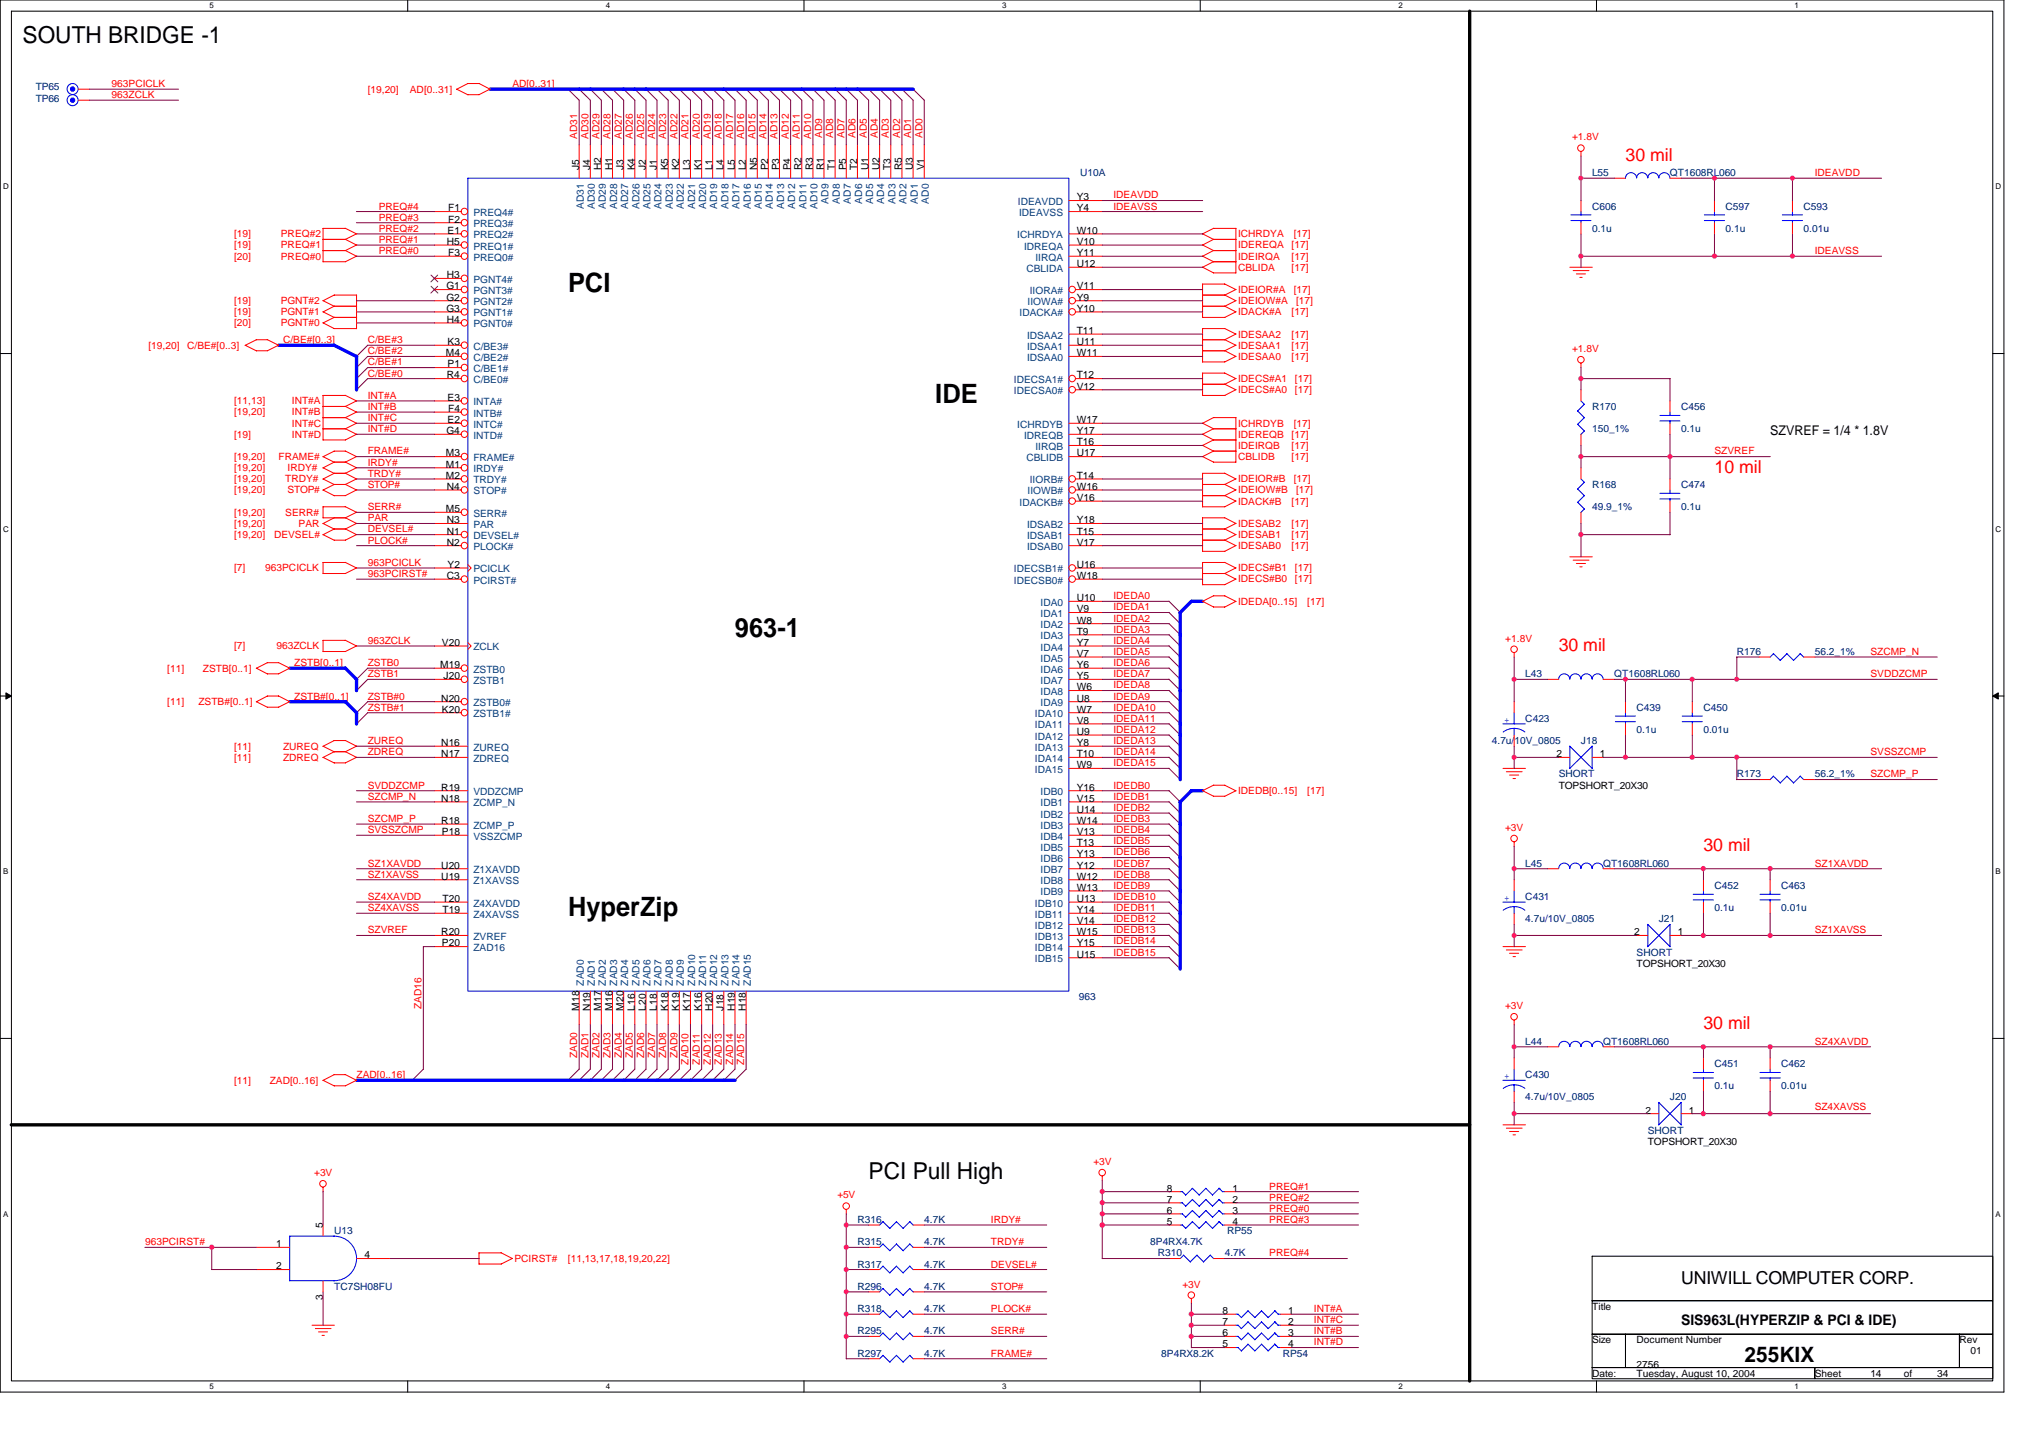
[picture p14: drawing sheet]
<svg xmlns="http://www.w3.org/2000/svg" width="297mm" height="210mm" viewBox="0 0 297 210" stroke-linecap="round" stroke-linejoin="round" font-family="sans-serif">
<defs><g id="words">
<g font-size="3.9">
<text x="82.9" y="42.6">PCI</text>
<text x="136.6" y="58.9">IDE</text>
<text x="107.3" y="93">963-1</text>
<text x="82.9" y="133.7">HyperZip</text>
</g>
<g font-size="3.4">
<text x="3.3" y="6.3">SOUTH BRIDGE -1</text>
<text x="126.8" y="172.1">PCI Pull High</text>
</g>
<text font-size="3.1" x="254.8" y="198.8">255KIX</text>
<g font-size="2.6" fill="#f00">
<text x="237.4" y="23.5">30 mil</text>
<text x="250.4" y="69">10 mil</text>
<text x="227.6" y="95">30 mil</text>
<text x="248.8" y="124.2">30 mil</text>
<text x="248.8" y="150.3">30 mil</text>
</g>
<text font-size="2.6" x="245.5" y="187.5">UNIWILL COMPUTER CORP.</text>
<text font-size="2.1" x="245.5" y="193.5">SIS963L(HYPERZIP &amp; PCI &amp; IDE)</text>
<text font-size="1.9" x="258.5" y="63.5">SZVREF = 1/4 * 1.8V</text>
<g font-size="1.5" fill="#000080">
<text x="5.2" y="14.8">TP66</text>
<text x="5.2" y="13.2">TP65</text>
<text x="157.7" y="25.7">U10A</text>
<text x="232.5" y="25.7">L55</text>
<text x="243.9" y="25.7">QT1608RL060</text>
<text x="232.5" y="30.6">C606</text>
<text x="232.5" y="33.8">0.1u</text>
<text x="252" y="30.6">C597</text>
<text x="252" y="33.8">0.1u</text>
<text x="263.4" y="30.6">C593</text>
<text x="263.4" y="33.8">0.01u</text>
<text x="232.5" y="59.8">R170</text>
<text x="245.5" y="59.8">C456</text>
<text x="232.5" y="63.1">150_1%</text>
<text x="245.5" y="63.1">0.1u</text>
<text x="232.5" y="71.2">R168</text>
<text x="245.5" y="71.2">C474</text>
<text x="232.5" y="74.5">49.9_1%</text>
<text x="245.5" y="74.5">0.1u</text>
<text x="253.6" y="95.6">R176</text>
<text x="265" y="95.6">56.2_1%</text>
<text x="222.8" y="98.8">L43</text>
<text x="235.8" y="98.8">QT1608RL060</text>
<text x="222.8" y="105.3">C423</text>
<text x="239" y="103.7">C439</text>
<text x="239" y="107">0.1u</text>
<text x="248.8" y="103.7">C450</text>
<text x="248.8" y="107">0.01u</text>
<text x="217.9" y="108.6">4.7u/10V_0805</text>
<text x="227.6" y="113.5">SHORT</text>
<text x="230.9" y="108.6">J18</text>
<text x="253.6" y="113.5">R173</text>
<text x="265" y="113.5">56.2_1%</text>
<text x="222.8" y="131.4">C431</text>
<text x="222.8" y="126.5">L45</text>
<text x="234.1" y="126.5">QT1608RL060</text>
<text x="250.4" y="129.7">C452</text>
<text x="260.1" y="129.7">C463</text>
<text x="222.8" y="134.6">4.7u/10V_0805</text>
<text x="242.2" y="134.6">J21</text>
<text x="250.4" y="133">0.1u</text>
<text x="260.1" y="133">0.01u</text>
<text x="239" y="139.5">SHORT</text>
<text x="157.6" y="146">963</text>
<text x="222.8" y="152.5">L44</text>
<text x="234.1" y="152.5">QT1608RL060</text>
<text x="250.4" y="155.7">C451</text>
<text x="260.1" y="155.7">C462</text>
<text x="222.8" y="157.4">C430</text>
<text x="222.8" y="160.6">4.7u/10V_0805</text>
<text x="243.9" y="160.6">J20</text>
<text x="250.4" y="159">0.1u</text>
<text x="260.1" y="159">0.01u</text>
<text x="240.6" y="165.5">SHORT</text>
<text x="125.2" y="178.5">R316</text>
<text x="135" y="178.5">4.7K</text>
<text x="48.8" y="180.1">U13</text>
<text x="125.2" y="185">R317</text>
<text x="125.2" y="181.8">R315</text>
<text x="135" y="185">4.7K</text>
<text x="135" y="181.8">4.7K</text>
<text x="168" y="181.8">8P4RX4.7K</text>
<text x="169.1" y="183.4">R310</text>
<text x="178.9" y="183.4">4.7K</text>
<text x="179.2" y="180.1">RP55</text>
<text x="48.8" y="188.3">TC7SH08FU</text>
<text x="125.2" y="188.3">R296</text>
<text x="125.2" y="191.5">R318</text>
<text x="135" y="188.3">4.7K</text>
<text x="135" y="191.5">4.7K</text>
<text x="125.2" y="194.8">R295</text>
<text x="135" y="194.8">4.7K</text>
<text x="125.2" y="198">R297</text>
<text x="135" y="198">4.7K</text>
<text x="169.6" y="198">8P4RX8.2K</text>
<text x="187.3" y="198">RP54</text>
</g>
<g font-size="1.5" fill="#f00">
<text x="16.3" y="12.7">963PCICLK</text>
<text x="16.3" y="14.3">963ZCLK</text>
<text x="53.7" y="13.5">[19,20]</text>
<text x="59.9" y="13.5">AD[0..31]</text>
<text x="74.8" y="12.7">AD[0..31]</text>
<text x="84.3" y="20.3" transform="rotate(-90 84.3 20.3)">AD31</text>
<text x="85.9" y="20.3" transform="rotate(-90 85.9 20.3)">AD30</text>
<text x="87.6" y="20.3" transform="rotate(-90 87.6 20.3)">AD29</text>
<text x="89.2" y="20.3" transform="rotate(-90 89.2 20.3)">AD28</text>
<text x="90.8" y="20.3" transform="rotate(-90 90.8 20.3)">AD27</text>
<text x="92.4" y="20.3" transform="rotate(-90 92.4 20.3)">AD26</text>
<text x="94.1" y="20.3" transform="rotate(-90 94.1 20.3)">AD25</text>
<text x="95.7" y="20.3" transform="rotate(-90 95.7 20.3)">AD24</text>
<text x="97.3" y="20.3" transform="rotate(-90 97.3 20.3)">AD23</text>
<text x="98.9" y="20.3" transform="rotate(-90 98.9 20.3)">AD22</text>
<text x="100.6" y="20.3" transform="rotate(-90 100.6 20.3)">AD21</text>
<text x="102.2" y="20.3" transform="rotate(-90 102.2 20.3)">AD20</text>
<text x="103.8" y="20.3" transform="rotate(-90 103.8 20.3)">AD19</text>
<text x="105.4" y="20.3" transform="rotate(-90 105.4 20.3)">AD18</text>
<text x="107.1" y="20.3" transform="rotate(-90 107.1 20.3)">AD17</text>
<text x="108.7" y="20.3" transform="rotate(-90 108.7 20.3)">AD16</text>
<text x="110.3" y="20.3" transform="rotate(-90 110.3 20.3)">AD15</text>
<text x="111.9" y="20.3" transform="rotate(-90 111.9 20.3)">AD14</text>
<text x="113.6" y="20.3" transform="rotate(-90 113.6 20.3)">AD13</text>
<text x="115.2" y="20.3" transform="rotate(-90 115.2 20.3)">AD12</text>
<text x="116.8" y="20.3" transform="rotate(-90 116.8 20.3)">AD11</text>
<text x="118.4" y="20.3" transform="rotate(-90 118.4 20.3)">AD10</text>
<text x="120.1" y="20.2" transform="rotate(-90 120.1 20.2)">AD9</text>
<text x="121.7" y="20.2" transform="rotate(-90 121.7 20.2)">AD8</text>
<text x="123.3" y="20.2" transform="rotate(-90 123.3 20.2)">AD7</text>
<text x="124.9" y="20.2" transform="rotate(-90 124.9 20.2)">AD6</text>
<text x="126.6" y="20.2" transform="rotate(-90 126.6 20.2)">AD5</text>
<text x="128.2" y="20.2" transform="rotate(-90 128.2 20.2)">AD4</text>
<text x="129.8" y="20.2" transform="rotate(-90 129.8 20.2)">AD3</text>
<text x="131.4" y="20.2" transform="rotate(-90 131.4 20.2)">AD2</text>
<text x="133.1" y="20.2" transform="rotate(-90 133.1 20.2)">AD1</text>
<text x="134.7" y="20.2" transform="rotate(-90 134.7 20.2)">AD0</text>
<text x="229.6" y="20.5">+1.8V</text>
<text x="162.6" y="29">IDEAVDD</text>
<text x="265" y="25.7">IDEAVDD</text>
<text x="34.2" y="34.6">[19]</text>
<text x="41" y="34.6">PREQ#2</text>
<text x="55.3" y="33.8">PREQ#2</text>
<text x="55.3" y="30.6">PREQ#4</text>
<text x="55.3" y="32.2">PREQ#3</text>
<text x="55.3" y="35.5">PREQ#1</text>
<text x="162.6" y="30.6">IDEAVSS</text>
<text x="180.8" y="34.6">ICHRDYA</text>
<text x="188.9" y="34.6">[17]</text>
<text x="34.2" y="36.3">[19]</text>
<text x="34.2" y="37.9">[20]</text>
<text x="41" y="36.3">PREQ#1</text>
<text x="41" y="37.9">PREQ#0</text>
<text x="55.3" y="37.1">PREQ#0</text>
<text x="180.8" y="36.3">IDEREQA</text>
<text x="180.8" y="37.9">IDEIRQA</text>
<text x="180.8" y="39.5">CBLIDA</text>
<text x="188.6" y="39.5">[17]</text>
<text x="188.6" y="36.3">[17]</text>
<text x="188.6" y="37.9">[17]</text>
<text x="265" y="37.1">IDEAVSS</text>
<text x="34.2" y="47.6">[20]</text>
<text x="34.2" y="46">[19]</text>
<text x="34.2" y="44.4">[19]</text>
<text x="41" y="47.6">PGNT#0</text>
<text x="41" y="46">PGNT#1</text>
<text x="41" y="44.4">PGNT#2</text>
<text x="180.8" y="42.8">IDEIOR#A</text>
<text x="180.8" y="44.4">IDEIOW#A</text>
<text x="180.8" y="46">IDACK#A</text>
<text x="188.6" y="46">[17]</text>
<text x="188.9" y="42.8">[17]</text>
<text x="189.3" y="44.4">[17]</text>
<text x="21.7" y="50.9">[19,20]</text>
<text x="27.3" y="50.9">C/BE#[0..3]</text>
<text x="41.3" y="50.1">C/BE#[0..3]</text>
<text x="53.7" y="51.7">C/BE#2</text>
<text x="53.7" y="53.3">C/BE#1</text>
<text x="53.7" y="50.1">C/BE#3</text>
<text x="180.8" y="49.3">IDESAA2</text>
<text x="180.8" y="52.5">IDESAA0</text>
<text x="180.8" y="50.9">IDESAA1</text>
<text x="188.6" y="49.3">[17]</text>
<text x="188.6" y="52.5">[17]</text>
<text x="188.6" y="50.9">[17]</text>
<text x="229.6" y="51.4">+1.8V</text>
<text x="34.2" y="59">[11,13]</text>
<text x="42.6" y="59">INT#A</text>
<text x="53.7" y="59.8">INT#B</text>
<text x="53.7" y="55">C/BE#0</text>
<text x="53.7" y="58.2">INT#A</text>
<text x="180.8" y="57.4">IDECS#A0</text>
<text x="180.8" y="55.8">IDECS#A1</text>
<text x="189.1" y="57.4">[17]</text>
<text x="189.1" y="55.8">[17]</text>
<text x="34.2" y="60.6">[19,20]</text>
<text x="34.2" y="63.9">[19]</text>
<text x="42.6" y="60.6">INT#B</text>
<text x="42.6" y="63.9">INT#D</text>
<text x="42.6" y="62.3">INT#C</text>
<text x="53.7" y="61.5">INT#C</text>
<text x="53.7" y="63.1">INT#D</text>
<text x="180.8" y="63.9">IDEREQB</text>
<text x="180.8" y="65.5">IDEIRQB</text>
<text x="180.8" y="62.3">ICHRDYB</text>
<text x="188.6" y="63.9">[17]</text>
<text x="188.6" y="65.5">[17]</text>
<text x="188.9" y="62.3">[17]</text>
<text x="34.2" y="70.4">[19,20]</text>
<text x="34.2" y="68.8">[19,20]</text>
<text x="34.2" y="67.2">[19,20]</text>
<text x="40.7" y="67.2">FRAME#</text>
<text x="41.7" y="70.4">TRDY#</text>
<text x="42" y="68.8">IRDY#</text>
<text x="53.7" y="71.2">STOP#</text>
<text x="53.7" y="66.3">FRAME#</text>
<text x="53.7" y="68">IRDY#</text>
<text x="53.7" y="69.6">TRDY#</text>
<text x="180.8" y="70.4">IDEIOR#B</text>
<text x="180.8" y="67.2">CBLIDB</text>
<text x="188.6" y="67.2">[17]</text>
<text x="188.9" y="70.4">[17]</text>
<text x="250.4" y="66.3">SZVREF</text>
<text x="34.2" y="75.3">[19,20]</text>
<text x="34.2" y="72">[19,20]</text>
<text x="34.2" y="76.9">[19,20]</text>
<text x="41.7" y="75.3">SERR#</text>
<text x="42" y="72">STOP#</text>
<text x="43.6" y="76.9">PAR</text>
<text x="53.7" y="74.5">SERR#</text>
<text x="53.7" y="77.7">DEVSEL#</text>
<text x="53.7" y="76.1">PAR</text>
<text x="180.8" y="72">IDEIOW#B</text>
<text x="180.8" y="73.7">IDACK#B</text>
<text x="180.8" y="76.9">IDESAB2</text>
<text x="188.6" y="73.7">[17]</text>
<text x="188.6" y="76.9">[17]</text>
<text x="189.3" y="72">[17]</text>
<text x="34.2" y="78.5">[19,20]</text>
<text x="34.2" y="83.4">[7]</text>
<text x="38.7" y="83.4">963PCICLK</text>
<text x="40" y="78.5">DEVSEL#</text>
<text x="53.7" y="82.6">963PCICLK</text>
<text x="53.7" y="79.4">PLOCK#</text>
<text x="180.8" y="83.4">IDECS#B1</text>
<text x="180.8" y="80.2">IDESAB0</text>
<text x="180.8" y="78.5">IDESAB1</text>
<text x="188.6" y="80.2">[17]</text>
<text x="188.6" y="78.5">[17]</text>
<text x="189.1" y="83.4">[17]</text>
<text x="53.7" y="84.2">963PCIRST#</text>
<text x="162.6" y="87.5">IDEDA0</text>
<text x="162.6" y="89.1">IDEDA1</text>
<text x="180.8" y="88.3">IDEDA[0..15]</text>
<text x="180.8" y="85">IDECS#B0</text>
<text x="189.1" y="85">[17]</text>
<text x="190.9" y="88.3">[17]</text>
<text x="34.2" y="94.8">[7]</text>
<text x="40.4" y="94.8">963ZCLK</text>
<text x="53.7" y="94">963ZCLK</text>
<text x="162.6" y="94">IDEDA4</text>
<text x="162.6" y="90.7">IDEDA2</text>
<text x="162.6" y="95.6">IDEDA5</text>
<text x="162.6" y="92.4">IDEDA3</text>
<text x="219.8" y="93.6">+1.8V</text>
<text x="273.2" y="95.6">SZCMP_N</text>
<text x="24.4" y="98">[11]</text>
<text x="29.6" y="98">ZSTB[0..1]</text>
<text x="43" y="97.2">ZSTB[0..1]</text>
<text x="53.7" y="98.8">ZSTB1</text>
<text x="53.7" y="97.2">ZSTB0</text>
<text x="162.6" y="100.5">IDEDA8</text>
<text x="162.6" y="97.2">IDEDA6</text>
<text x="162.6" y="98.8">IDEDA7</text>
<text x="273.2" y="98.8">SVDDZCMP</text>
<text x="24.4" y="102.9">[11]</text>
<text x="29" y="102.9">ZSTB#[0..1]</text>
<text x="43" y="102.1">ZSTB#[0..1]</text>
<text x="53.7" y="102.1">ZSTB#0</text>
<text x="53.7" y="103.7">ZSTB#1</text>
<text x="162.6" y="105.3">IDEDA11</text>
<text x="162.6" y="102.1">IDEDA9</text>
<text x="162.6" y="103.7">IDEDA10</text>
<text x="162.6" y="107">IDEDA12</text>
<text x="34.2" y="109.4">[11]</text>
<text x="34.2" y="111">[11]</text>
<text x="41.3" y="109.4">ZUREQ</text>
<text x="41.3" y="111">ZDREQ</text>
<text x="53.7" y="108.6">ZUREQ</text>
<text x="53.7" y="110.2">ZDREQ</text>
<text x="162.6" y="111.9">IDEDA15</text>
<text x="162.6" y="110.2">IDEDA14</text>
<text x="162.6" y="108.6">IDEDA13</text>
<text x="273.2" y="113.5">SZCMP_P</text>
<text x="273.2" y="110.2">SVSSZCMP</text>
<text x="53.7" y="116.7">SZCMP_N</text>
<text x="53.7" y="115.1">SVDDZCMP</text>
<text x="53.7" y="120">SZCMP_P</text>
<text x="162.6" y="116.7">IDEDB1</text>
<text x="162.6" y="115.1">IDEDB0</text>
<text x="162.6" y="120">IDEDB3</text>
<text x="162.6" y="118.4">IDEDB2</text>
<text x="180.8" y="115.9">IDEDB[0..15]</text>
<text x="190.9" y="115.9">[17]</text>
<text x="53.7" y="121.6">SVSSZCMP</text>
<text x="162.6" y="124.9">IDEDB6</text>
<text x="162.6" y="123.2">IDEDB5</text>
<text x="162.6" y="121.6">IDEDB4</text>
<text x="219.8" y="121.3">+3V</text>
<text x="53.7" y="128.1">SZ1XAVSS</text>
<text x="53.7" y="126.5">SZ1XAVDD</text>
<text x="53.7" y="131.4">SZ4XAVDD</text>
<text x="162.6" y="128.1">IDEDB8</text>
<text x="162.6" y="126.5">IDEDB7</text>
<text x="162.6" y="131.4">IDEDB10</text>
<text x="162.6" y="129.7">IDEDB9</text>
<text x="265" y="126.5">SZ1XAVDD</text>
<text x="53.7" y="136.2">SZVREF</text>
<text x="53.7" y="133">SZ4XAVSS</text>
<text x="162.6" y="137.9">IDEDB14</text>
<text x="162.6" y="134.6">IDEDB12</text>
<text x="162.6" y="136.2">IDEDB13</text>
<text x="162.6" y="133">IDEDB11</text>
<text x="265" y="136.3">SZ1XAVSS</text>
<text x="162.6" y="139.5">IDEDB15</text>
<text x="61.5" y="147.3" transform="rotate(-90 61.5 147.3)">ZAD16</text>
<text x="219.8" y="147.3">+3V</text>
<text x="84.3" y="154.4" transform="rotate(-90 84.3 154.4)">ZAD0</text>
<text x="85.9" y="154.4" transform="rotate(-90 85.9 154.4)">ZAD1</text>
<text x="87.6" y="154.4" transform="rotate(-90 87.6 154.4)">ZAD2</text>
<text x="89.2" y="154.4" transform="rotate(-90 89.2 154.4)">ZAD3</text>
<text x="90.8" y="154.4" transform="rotate(-90 90.8 154.4)">ZAD4</text>
<text x="92.4" y="154.4" transform="rotate(-90 92.4 154.4)">ZAD5</text>
<text x="94.1" y="154.4" transform="rotate(-90 94.1 154.4)">ZAD6</text>
<text x="95.7" y="154.4" transform="rotate(-90 95.7 154.4)">ZAD7</text>
<text x="97.3" y="154.4" transform="rotate(-90 97.3 154.4)">ZAD8</text>
<text x="98.9" y="154.4" transform="rotate(-90 98.9 154.4)">ZAD9</text>
<text x="100.6" y="155.4" transform="rotate(-90 100.6 155.4)">ZAD10</text>
<text x="102.2" y="155.4" transform="rotate(-90 102.2 155.4)">ZAD11</text>
<text x="103.8" y="155.4" transform="rotate(-90 103.8 155.4)">ZAD12</text>
<text x="105.4" y="155.4" transform="rotate(-90 105.4 155.4)">ZAD13</text>
<text x="107.1" y="155.4" transform="rotate(-90 107.1 155.4)">ZAD14</text>
<text x="108.7" y="155.4" transform="rotate(-90 108.7 155.4)">ZAD15</text>
<text x="265" y="152.5">SZ4XAVDD</text>
<text x="34.2" y="158.2">[11]</text>
<text x="39.4" y="158.2">ZAD[0..16]</text>
<text x="52.1" y="157.4">ZAD[0..16]</text>
<text x="265" y="162.1">SZ4XAVSS</text>
<text x="45.9" y="171.7">+3V</text>
<text x="159.7" y="170.1">+3V</text>
<text x="185.4" y="173.6">PREQ#1</text>
<text x="122.3" y="174.9">+5V</text>
<text x="144.7" y="178.5">IRDY#</text>
<text x="185.4" y="175.3">PREQ#2</text>
<text x="185.4" y="176.9">PREQ#0</text>
<text x="185.4" y="178.5">PREQ#3</text>
<text x="21.2" y="181.8">963PCIRST#</text>
<text x="75.1" y="184.2">PCIRST#</text>
<text x="82.9" y="184.2">[11,13,17,18,19,20,22]</text>
<text x="144.7" y="185">DEVSEL#</text>
<text x="144.7" y="181.8">TRDY#</text>
<text x="185.4" y="183.4">PREQ#4</text>
<text x="144.7" y="188.3">STOP#</text>
<text x="144.7" y="191.5">PLOCK#</text>
<text x="172.7" y="187.9">+3V</text>
<text x="191.9" y="191.5">INT#A</text>
<text x="144.7" y="194.8">SERR#</text>
<text x="191.9" y="196.4">INT#D</text>
<text x="191.9" y="193.1">INT#C</text>
<text x="191.9" y="194.8">INT#B</text>
<text x="144.7" y="198">FRAME#</text>
</g>
<g font-size="1.5">
<text x="84.6" y="24.9" transform="rotate(-90 84.6 24.9)">J5</text>
<text x="86.2" y="24.9" transform="rotate(-90 86.2 24.9)">J4</text>
<text x="87.8" y="24.9" transform="rotate(-90 87.8 24.9)">H2</text>
<text x="89.4" y="24.9" transform="rotate(-90 89.4 24.9)">H1</text>
<text x="91.1" y="24.9" transform="rotate(-90 91.1 24.9)">J3</text>
<text x="92.7" y="24.9" transform="rotate(-90 92.7 24.9)">K4</text>
<text x="94.3" y="24.9" transform="rotate(-90 94.3 24.9)">J2</text>
<text x="95.9" y="24.9" transform="rotate(-90 95.9 24.9)">J1</text>
<text x="97.6" y="24.9" transform="rotate(-90 97.6 24.9)">K5</text>
<text x="99.2" y="24.9" transform="rotate(-90 99.2 24.9)">K2</text>
<text x="100.8" y="24.9" transform="rotate(-90 100.8 24.9)">L3</text>
<text x="102.4" y="24.9" transform="rotate(-90 102.4 24.9)">K1</text>
<text x="104.1" y="24.9" transform="rotate(-90 104.1 24.9)">L1</text>
<text x="105.7" y="24.9" transform="rotate(-90 105.7 24.9)">L4</text>
<text x="107.3" y="24.9" transform="rotate(-90 107.3 24.9)">L5</text>
<text x="108.9" y="24.9" transform="rotate(-90 108.9 24.9)">L2</text>
<text x="110.6" y="24.9" transform="rotate(-90 110.6 24.9)">N5</text>
<text x="112.2" y="24.9" transform="rotate(-90 112.2 24.9)">P2</text>
<text x="113.8" y="24.9" transform="rotate(-90 113.8 24.9)">P3</text>
<text x="115.4" y="24.9" transform="rotate(-90 115.4 24.9)">P4</text>
<text x="117.1" y="24.9" transform="rotate(-90 117.1 24.9)">R2</text>
<text x="118.7" y="24.9" transform="rotate(-90 118.7 24.9)">R3</text>
<text x="120.3" y="24.9" transform="rotate(-90 120.3 24.9)">R1</text>
<text x="121.9" y="24.9" transform="rotate(-90 121.9 24.9)">T1</text>
<text x="123.6" y="24.9" transform="rotate(-90 123.6 24.9)">P5</text>
<text x="125.2" y="24.9" transform="rotate(-90 125.2 24.9)">T2</text>
<text x="126.8" y="24.9" transform="rotate(-90 126.8 24.9)">U1</text>
<text x="128.4" y="24.9" transform="rotate(-90 128.4 24.9)">U2</text>
<text x="130.1" y="24.9" transform="rotate(-90 130.1 24.9)">T3</text>
<text x="131.7" y="24.9" transform="rotate(-90 131.7 24.9)">R5</text>
<text x="133.3" y="24.9" transform="rotate(-90 133.3 24.9)">U3</text>
<text x="135" y="24.9" transform="rotate(-90 135 24.9)">V1</text>
<text x="157.2" y="29.3">Y3</text>
<text x="65.3" y="35.8">H5</text>
<text x="65.4" y="34.1">E1</text>
<text x="65.4" y="30.9">F1</text>
<text x="65.4" y="32.5">F2</text>
<text x="157.2" y="30.9">Y4</text>
<text x="157.2" y="34.1">W10</text>
<text x="157.2" y="35.8">V10</text>
<text x="65.3" y="40.6">H3</text>
<text x="65.4" y="37.4">F3</text>
<text x="157.2" y="37.4">Y11</text>
<text x="157.2" y="39">U12</text>
<text x="65.2" y="42.2">G1</text>
<text x="65.2" y="43.9">G2</text>
<text x="65.2" y="45.5">G3</text>
<text x="65.3" y="47.1">H4</text>
<text x="157.2" y="42.2">V11</text>
<text x="157.2" y="43.9">Y9</text>
<text x="157.2" y="45.5">Y10</text>
<text x="65.1" y="52">M4</text>
<text x="65.4" y="50.4">K3</text>
<text x="65.4" y="53.6">P1</text>
<text x="157.2" y="48.7">T11</text>
<text x="157.2" y="50.4">U11</text>
<text x="157.2" y="52">W11</text>
<text x="65.3" y="55.2">R4</text>
<text x="65.4" y="58.5">E3</text>
<text x="157.2" y="55.2">T12</text>
<text x="157.2" y="56.9">V12</text>
<text x="65.2" y="63.4">G4</text>
<text x="65.4" y="61.8">E2</text>
<text x="65.4" y="60.1">F4</text>
<text x="157.2" y="61.8">W17</text>
<text x="157.2" y="63.4">Y17</text>
<text x="157.2" y="65">T16</text>
<text x="65.1" y="66.6">M3</text>
<text x="65.1" y="68.3">M1</text>
<text x="65.1" y="69.9">M2</text>
<text x="65.3" y="71.5">N4</text>
<text x="157.2" y="69.9">T14</text>
<text x="157.2" y="71.5">W16</text>
<text x="157.2" y="66.6">U17</text>
<text x="65.1" y="74.8">M5</text>
<text x="65.3" y="76.4">N3</text>
<text x="157.2" y="76.4">Y18</text>
<text x="157.2" y="73.1">V16</text>
<text x="65.3" y="78">N1</text>
<text x="65.3" y="79.6">N2</text>
<text x="65.4" y="82.9">Y2</text>
<text x="157.2" y="82.9">U16</text>
<text x="157.2" y="78">T15</text>
<text x="157.2" y="79.6">V17</text>
<text x="65.3" y="84.5">C3</text>
<text x="157.2" y="87.8">U10</text>
<text x="157.2" y="89.4">V9</text>
<text x="157.2" y="84.5">W18</text>
<text x="64.5" y="94.3">V20</text>
<text x="157.2" y="91">W8</text>
<text x="157.2" y="92.6">T9</text>
<text x="157.2" y="94.3">Y7</text>
<text x="157.2" y="95.9">V7</text>
<text x="64.3" y="97.5">M19</text>
<text x="64.8" y="99.1">J20</text>
<text x="157.2" y="97.5">Y6</text>
<text x="157.2" y="99.1">Y5</text>
<text x="157.2" y="100.8">W6</text>
<text x="64.4" y="102.4">N20</text>
<text x="64.5" y="104">K20</text>
<text x="157.2" y="102.4">U8</text>
<text x="157.2" y="104">W7</text>
<text x="157.2" y="105.6">V8</text>
<text x="157.2" y="107.3">U9</text>
<text x="64.4" y="108.9">N16</text>
<text x="64.4" y="110.5">N17</text>
<text x="157.2" y="108.9">Y8</text>
<text x="157.2" y="110.5">T10</text>
<text x="157.2" y="112.1">W9</text>
<text x="227.3" y="110.5">2</text>
<text x="233.7" y="110.5">1</text>
<text x="64.4" y="115.4">R19</text>
<text x="64.4" y="117">N18</text>
<text x="157.2" y="115.4">Y16</text>
<text x="157.2" y="117">V15</text>
<text x="157.2" y="118.7">U14</text>
<text x="227.6" y="115.1">TOPSHORT_20X30</text>
<text x="64.4" y="120.3">R18</text>
<text x="64.5" y="121.9">P18</text>
<text x="157.2" y="120.3">W14</text>
<text x="157.2" y="121.9">V13</text>
<text x="157.2" y="123.5">T13</text>
<text x="157.2" y="125.2">Y13</text>
<text x="64.4" y="126.8">U20</text>
<text x="64.4" y="128.4">U19</text>
<text x="64.6" y="131.7">T20</text>
<text x="157.2" y="126.8">Y12</text>
<text x="157.2" y="128.4">W12</text>
<text x="157.2" y="130">W13</text>
<text x="157.2" y="131.7">U13</text>
<text x="64.4" y="136.5">R20</text>
<text x="64.6" y="133.3">T19</text>
<text x="157.2" y="133.3">Y14</text>
<text x="157.2" y="134.9">V14</text>
<text x="157.2" y="136.5">W15</text>
<text x="238.7" y="136.5">2</text>
<text x="245" y="136.5">1</text>
<text x="64.5" y="138.2">P20</text>
<text x="157.2" y="138.2">Y15</text>
<text x="157.2" y="139.8">U15</text>
<text x="239" y="141.1">TOPSHORT_20X30</text>
<text x="84.6" y="147.5" transform="rotate(-90 84.6 147.5)">M18</text>
<text x="86.2" y="147.5" transform="rotate(-90 86.2 147.5)">N19</text>
<text x="87.8" y="147.5" transform="rotate(-90 87.8 147.5)">M17</text>
<text x="89.4" y="147.5" transform="rotate(-90 89.4 147.5)">M16</text>
<text x="91.1" y="147.5" transform="rotate(-90 91.1 147.5)">M20</text>
<text x="92.7" y="147.5" transform="rotate(-90 92.7 147.5)">L16</text>
<text x="94.3" y="147.5" transform="rotate(-90 94.3 147.5)">L20</text>
<text x="95.9" y="147.5" transform="rotate(-90 95.9 147.5)">L18</text>
<text x="97.6" y="147.5" transform="rotate(-90 97.6 147.5)">K18</text>
<text x="99.2" y="147.5" transform="rotate(-90 99.2 147.5)">K19</text>
<text x="100.8" y="147.5" transform="rotate(-90 100.8 147.5)">K17</text>
<text x="102.4" y="147.5" transform="rotate(-90 102.4 147.5)">K16</text>
<text x="104.1" y="147.5" transform="rotate(-90 104.1 147.5)">H20</text>
<text x="105.7" y="147.5" transform="rotate(-90 105.7 147.5)">J18</text>
<text x="107.3" y="147.5" transform="rotate(-90 107.3 147.5)">H19</text>
<text x="108.9" y="147.5" transform="rotate(-90 108.9 147.5)">H18</text>
<text x="240.3" y="162.5">2</text>
<text x="240.6" y="167.1">TOPSHORT_20X30</text>
<text x="246.7" y="162.5">1</text>
<text x="170.4" y="173.9">8</text>
<text x="180" y="173.9">1</text>
<text x="47.2" y="179.3" transform="rotate(-90 47.2 179.3)">5</text>
<text x="170.4" y="178.8">5</text>
<text x="170.4" y="177.2">6</text>
<text x="170.4" y="175.6">7</text>
<text x="180" y="175.6">2</text>
<text x="180" y="177.2">3</text>
<text x="180" y="178.8">4</text>
<text x="40.3" y="182.1">1</text>
<text x="40.3" y="185.3">2</text>
<text x="53.2" y="183.7">4</text>
<text x="47.2" y="189.8" transform="rotate(-90 47.2 189.8)">3</text>
<text x="178.5" y="191.8">8</text>
<text x="188.1" y="191.8">1</text>
<text x="232.5" y="191.2">Title</text>
<text x="178.5" y="196.7">5</text>
<text x="178.5" y="195.1">6</text>
<text x="178.5" y="193.4">7</text>
<text x="188.1" y="193.4">2</text>
<text x="188.1" y="195.1">3</text>
<text x="188.1" y="196.7">4</text>
<text x="232.5" y="196.1">Size</text>
<text x="239" y="196.1">Document Number</text>
<text x="286.1" y="196.1">Rev</text>
<text x="287.8" y="197.7">01</text>
<text x="232.5" y="200.9">Date:</text>
<text x="239" y="199.6">2756</text>
<text x="239" y="200.9">Tuesday, August 10, 2004</text>
<text x="265" y="200.9">Sheet</text>
<text x="273.2" y="200.9">14</text>
<text x="278" y="200.9">of</text>
<text x="282.9" y="200.9">34</text>
</g>
<g font-size="1.5" fill="#004080">
<text x="121" y="29.7" transform="rotate(-90 121 29.7)">AD9</text>
<text x="122.6" y="29.7" transform="rotate(-90 122.6 29.7)">AD8</text>
<text x="124.3" y="29.7" transform="rotate(-90 124.3 29.7)">AD7</text>
<text x="125.9" y="29.7" transform="rotate(-90 125.9 29.7)">AD6</text>
<text x="127.5" y="29.7" transform="rotate(-90 127.5 29.7)">AD5</text>
<text x="129.1" y="29.7" transform="rotate(-90 129.1 29.7)">AD4</text>
<text x="130.8" y="29.7" transform="rotate(-90 130.8 29.7)">AD3</text>
<text x="132.4" y="29.7" transform="rotate(-90 132.4 29.7)">AD2</text>
<text x="134" y="29.7" transform="rotate(-90 134 29.7)">AD1</text>
<text x="135.7" y="29.7" transform="rotate(-90 135.7 29.7)">AD0</text>
<text x="148.7" y="29.9">IDEAVDD</text>
<text x="69.1" y="31.5">PREQ4#</text>
<text x="69.1" y="33.2">PREQ3#</text>
<text x="69.1" y="34.8">PREQ2#</text>
<text x="85.3" y="30.5" transform="rotate(-90 85.3 30.5)">AD31</text>
<text x="86.9" y="30.5" transform="rotate(-90 86.9 30.5)">AD30</text>
<text x="88.5" y="30.5" transform="rotate(-90 88.5 30.5)">AD29</text>
<text x="90.1" y="30.5" transform="rotate(-90 90.1 30.5)">AD28</text>
<text x="91.8" y="30.5" transform="rotate(-90 91.8 30.5)">AD27</text>
<text x="93.4" y="30.5" transform="rotate(-90 93.4 30.5)">AD26</text>
<text x="95" y="30.5" transform="rotate(-90 95 30.5)">AD25</text>
<text x="96.6" y="30.5" transform="rotate(-90 96.6 30.5)">AD24</text>
<text x="98.3" y="30.5" transform="rotate(-90 98.3 30.5)">AD23</text>
<text x="99.9" y="30.5" transform="rotate(-90 99.9 30.5)">AD22</text>
<text x="101.5" y="30.5" transform="rotate(-90 101.5 30.5)">AD21</text>
<text x="103.1" y="30.5" transform="rotate(-90 103.1 30.5)">AD20</text>
<text x="104.8" y="30.5" transform="rotate(-90 104.8 30.5)">AD19</text>
<text x="106.4" y="30.5" transform="rotate(-90 106.4 30.5)">AD18</text>
<text x="108" y="30.5" transform="rotate(-90 108 30.5)">AD17</text>
<text x="109.6" y="30.5" transform="rotate(-90 109.6 30.5)">AD16</text>
<text x="111.3" y="30.5" transform="rotate(-90 111.3 30.5)">AD15</text>
<text x="112.9" y="30.5" transform="rotate(-90 112.9 30.5)">AD14</text>
<text x="114.5" y="30.5" transform="rotate(-90 114.5 30.5)">AD13</text>
<text x="116.1" y="30.5" transform="rotate(-90 116.1 30.5)">AD12</text>
<text x="117.8" y="30.5" transform="rotate(-90 117.8 30.5)">AD11</text>
<text x="119.4" y="30.5" transform="rotate(-90 119.4 30.5)">AD10</text>
<text x="148.6" y="34.8">ICHRDYA</text>
<text x="148.8" y="31.5">IDEAVSS</text>
<text x="69.1" y="36.4">PREQ1#</text>
<text x="69.1" y="38.1">PREQ0#</text>
<text x="69.1" y="41.3">PGNT4#</text>
<text x="149.6" y="36.4">IDREQA</text>
<text x="149.9" y="39.7">CBLIDA</text>
<text x="151.2" y="38.1">IIRQA</text>
<text x="69.1" y="42.9">PGNT3#</text>
<text x="69.1" y="44.6">PGNT2#</text>
<text x="69.1" y="46.2">PGNT1#</text>
<text x="69.1" y="47.8">PGNT0#</text>
<text x="148.9" y="46.2">IDACKA#</text>
<text x="150.1" y="44.6">IIOWA#</text>
<text x="150.4" y="42.9">IIORA#</text>
<text x="69.1" y="51.1">C/BE3#</text>
<text x="69.1" y="52.7">C/BE2#</text>
<text x="150" y="49.4">IDSAA2</text>
<text x="150" y="51.1">IDSAA1</text>
<text x="150" y="52.7">IDSAA0</text>
<text x="69.1" y="54.3">C/BE1#</text>
<text x="69.1" y="55.9">C/BE0#</text>
<text x="69.1" y="59.2">INTA#</text>
<text x="148.1" y="55.9">IDECSA1#</text>
<text x="148.1" y="57.6">IDECSA0#</text>
<text x="69.1" y="60.8">INTB#</text>
<text x="69.1" y="62.4">INTC#</text>
<text x="69.1" y="64">INTD#</text>
<text x="148.6" y="62.4">ICHRDYB</text>
<text x="149.6" y="64">IDREQB</text>
<text x="151.2" y="65.7">IIRQB</text>
<text x="69.1" y="67.3">FRAME#</text>
<text x="69.1" y="68.9">IRDY#</text>
<text x="69.1" y="70.6">TRDY#</text>
<text x="149.9" y="67.3">CBLIDB</text>
<text x="150.4" y="70.6">IIORB#</text>
<text x="69.1" y="72.2">STOP#</text>
<text x="69.1" y="75.4">SERR#</text>
<text x="69.1" y="77.1">PAR</text>
<text x="148.9" y="73.8">IDACKB#</text>
<text x="150" y="77.1">IDSAB2</text>
<text x="150.1" y="72.2">IIOWB#</text>
<text x="69.1" y="78.7">DEVSEL#</text>
<text x="69.1" y="80.3">PLOCK#</text>
<text x="69.1" y="83.6">PCICLK</text>
<text x="148.1" y="83.6">IDECSB1#</text>
<text x="150" y="78.7">IDSAB1</text>
<text x="150" y="80.3">IDSAB0</text>
<text x="69.1" y="85.2">PCIRST#</text>
<text x="148.1" y="85.2">IDECSB0#</text>
<text x="152" y="88.4">IDA0</text>
<text x="69.1" y="95">ZCLK</text>
<text x="152" y="90.1">IDA1</text>
<text x="152" y="91.7">IDA2</text>
<text x="152" y="93.3">IDA3</text>
<text x="152" y="95">IDA4</text>
<text x="69.1" y="98.2">ZSTB0</text>
<text x="69.1" y="99.8">ZSTB1</text>
<text x="152" y="96.6">IDA5</text>
<text x="152" y="98.2">IDA6</text>
<text x="152" y="99.8">IDA7</text>
<text x="152" y="101.5">IDA8</text>
<text x="69.1" y="103.1">ZSTB0#</text>
<text x="69.1" y="104.7">ZSTB1#</text>
<text x="151.1" y="104.7">IDA10</text>
<text x="151.1" y="106.3">IDA11</text>
<text x="151.1" y="107.9">IDA12</text>
<text x="152" y="103.1">IDA9</text>
<text x="69.1" y="109.6">ZUREQ</text>
<text x="69.1" y="111.2">ZDREQ</text>
<text x="151.1" y="109.6">IDA13</text>
<text x="151.1" y="111.2">IDA14</text>
<text x="151.1" y="112.8">IDA15</text>
<text x="69.1" y="116.1">VDDZCMP</text>
<text x="69.1" y="117.7">ZCMP_N</text>
<text x="152" y="116.1">IDB0</text>
<text x="152" y="117.7">IDB1</text>
<text x="152" y="119.3">IDB2</text>
<text x="69.1" y="120.9">ZCMP_P</text>
<text x="69.1" y="122.6">VSSZCMP</text>
<text x="152" y="120.9">IDB3</text>
<text x="152" y="122.6">IDB4</text>
<text x="152" y="124.2">IDB5</text>
<text x="152" y="125.8">IDB6</text>
<text x="69.1" y="127.5">Z1XAVDD</text>
<text x="69.1" y="129.1">Z1XAVSS</text>
<text x="152" y="127.5">IDB7</text>
<text x="152" y="129.1">IDB8</text>
<text x="152" y="130.7">IDB9</text>
<text x="69.1" y="132.3">Z4XAVDD</text>
<text x="69.1" y="134">Z4XAVSS</text>
<text x="69.1" y="137.2">ZVREF</text>
<text x="151.1" y="132.3">IDB10</text>
<text x="151.1" y="134">IDB11</text>
<text x="151.1" y="135.6">IDB12</text>
<text x="151.1" y="137.2">IDB13</text>
<text x="69.1" y="138.8">ZAD16</text>
<text x="85.3" y="143.9" transform="rotate(-90 85.3 143.9)">ZAD0</text>
<text x="86.9" y="143.9" transform="rotate(-90 86.9 143.9)">ZAD1</text>
<text x="88.5" y="143.9" transform="rotate(-90 88.5 143.9)">ZAD2</text>
<text x="90.1" y="143.9" transform="rotate(-90 90.1 143.9)">ZAD3</text>
<text x="91.8" y="143.9" transform="rotate(-90 91.8 143.9)">ZAD4</text>
<text x="93.4" y="143.9" transform="rotate(-90 93.4 143.9)">ZAD5</text>
<text x="95" y="143.9" transform="rotate(-90 95 143.9)">ZAD6</text>
<text x="96.6" y="143.9" transform="rotate(-90 96.6 143.9)">ZAD7</text>
<text x="98.3" y="143.9" transform="rotate(-90 98.3 143.9)">ZAD8</text>
<text x="99.9" y="143.9" transform="rotate(-90 99.9 143.9)">ZAD9</text>
<text x="101.5" y="143.9" transform="rotate(-90 101.5 143.9)">ZAD10</text>
<text x="103.1" y="143.9" transform="rotate(-90 103.1 143.9)">ZAD11</text>
<text x="104.8" y="143.9" transform="rotate(-90 104.8 143.9)">ZAD12</text>
<text x="106.4" y="143.9" transform="rotate(-90 106.4 143.9)">ZAD13</text>
<text x="108" y="143.9" transform="rotate(-90 108 143.9)">ZAD14</text>
<text x="109.6" y="143.9" transform="rotate(-90 109.6 143.9)">ZAD15</text>
<text x="151.1" y="138.8">IDB14</text>
<text x="151.1" y="140.5">IDB15</text>
</g>
<g font-size="1.5" fill="#00f">
<text x="219.7" y="105.5">+</text>
<text x="219.7" y="131.6">+</text>
<text x="219.7" y="157.5">+</text>
</g>
<g font-size="1.2">
<text x="30.6" y="1.2">5</text>
<text x="88.5" y="1.2">4</text>
<text x="146.3" y="1.2">3</text>
<text x="204.2" y="1.2">2</text>
<text x="262.1" y="1.2">1</text>
<text x=".5" y="27.6">D</text>
<text x="291.4" y="27.6">D</text>
<text x=".5" y="77.6">C</text>
<text x="291.4" y="77.6">C</text>
<text x=".5" y="127.6">B</text>
<text x="291.4" y="127.6">B</text>
<text x=".5" y="177.6">A</text>
<text x="291.4" y="177.6">A</text>
<text x="30.6" y="202.8">5</text>
<text x="88.5" y="202.8">4</text>
<text x="146.3" y="202.8">3</text>
<text x="204.2" y="202.8">2</text>
<text x="262.1" y="202.8">1</text>
</g>
</g></defs>
<path d="M0 0h292.6v203.2h-292.6zM1.7 1.6h289.3v200h-289.3z" fill="none" stroke="#000" stroke-width=".15"/>
<g fill="#fff">
<path d="M30.6 .2h.6v1.3h-.6z"/>
<path d="M30.6 201.8h.6v1.3h-.6z"/>
</g>
<path d="M59.5 0v1.6M59.5 201.6v1.6" fill="none" stroke="#000" stroke-width=".15"/>
<g fill="#fff">
<path d="M88.5 .2h.6v1.3h-.6z"/>
<path d="M88.5 201.8h.6v1.3h-.6z"/>
</g>
<path d="M117.4 0v1.6M117.4 201.6v1.6" fill="none" stroke="#000" stroke-width=".15"/>
<g fill="#fff">
<path d="M146.3 .2h.7v1.3h-.7z"/>
<path d="M146.3 201.8h.7v1.3h-.7z"/>
</g>
<path d="M175.3 0v1.6M175.3 201.6v1.6" fill="none" stroke="#000" stroke-width=".15"/>
<g fill="#fff">
<path d="M204.2 .2h.6v1.3h-.6z"/>
<path d="M204.2 201.8h.6v1.3h-.6z"/>
</g>
<path d="M233.1 0v1.6M233.1 201.6v1.6" fill="none" stroke="#000" stroke-width=".15"/>
<g fill="#fff">
<path d="M262.1 .2h.6v1.3h-.6z"/>
<path d="M262.1 201.8h.6v1.3h-.6z"/>
<path d="M.5 26.6h.8v1.3h-.8z"/>
<path d="M291.4 26.6h.9v1.3h-.9z"/>
<path d="M.5 76.6h.8v1.3h-.8z"/>
<path d="M291.4 76.6h.9v1.3h-.9z"/>
</g>
<path d="M0 51.6h1.7M291 51.6h1.6" fill="none" stroke="#000" stroke-width=".15"/>
<g fill="#fff">
<path d="M.5 126.6h.7v1.3h-.7z"/>
<path d="M291.4 126.6h.8v1.3h-.8z"/>
</g>
<path d="M0 101.6h1.7M291 101.6h1.6" fill="none" stroke="#000" stroke-width=".15"/>
<path d="M.9 101.1l.8 .5-.8 .4zM291 101.6l.8-.5v.9z" fill="#000" stroke="#000" stroke-width=".15"/>
<g fill="#fff">
<path d="M.5 176.6h.7v1.2h-.7z"/>
<path d="M291.4 176.6h.8v1.2h-.8z"/>
</g>
<path d="M0 151.6h1.7M291 151.6h1.6M232.5 183.4h58.5v6.5h-58.5zM232.5 189.9h58.5v4.9h-58.5zM232.5 194.8h4.9v4.8h-4.9zM232.5 199.6h32.5v1.7h-32.5zM237.4 194.8h48.7v4.8h-48.7zM265 199.6h26v1.7h-26zM286.1 194.8h4.9v4.8h-4.9z" fill="none" stroke="#000" stroke-width=".15"/>
<path d="M214.6 1.6v200M1.6 164.2h213" fill="none" stroke="#000" stroke-width=".49"/>
<g fill="none" stroke="#f00" stroke-width=".15">
<path d="M11.4 14.6h1.7M11.4 13h1.7M66.7 13l1.6 .8M68.3 13.8h1.7M69.9 12.2l1.7 .8M70 12.2h-1.7l-1.6 .8M71.6 13l-1.6 .8M47.2 34.9h3.3M47.2 36.6h3.3M47.2 38.2h3.3M50.4 36.6l1.7 .8M52.1 34.1l-1.7-.8h-3.2v4.9"/>
<path d="M52.1 34.1l-1.7 .8 1.7 .9M52.1 35.8l-1.7 .8M52.1 37.4l-1.7 .8M63.4 30.9h3.9M63.4 32.5h3.9M63.4 34.1h3.9M63.4 35.8h3.9M63.4 37.4h3.9M84.6 21.1v4.9M86.2 21.1v4.9M87.8 21.1v4.9M89.4 21.1v4.9"/>
<path d="M91.1 21.1v4.9M92.7 21.1v4.9M94.3 21.1v4.9M95.9 21.1v4.9M97.6 21.1v4.9M99.2 21.1v4.9M100.8 21.1v4.9M102.5 21.1v4.9M104.1 21.1v4.9M105.7 21.1v4.9M107.3 21.1v4.9M109 21.1v4.9"/>
<path d="M110.6 21.1v4.9M112.2 21.1v4.9M113.8 21.1v4.9M115.5 21.1v4.9M117.1 21.1v4.9M118.7 21.1v4.9M120.3 21.1v4.9M122 21.1v4.9M123.6 21.1v4.9M125.2 21.1v4.9M126.8 21.1v4.9M128.5 21.1v4.9"/>
<path d="M130.1 21.1v4.9M131.7 21.1v4.9M133.3 21.1v4.9M135 21.1v4.9M156.1 39h4.9M156.1 30.9h4.9M156.1 34.1h4.9M156.1 35.8h4.9M156.1 37.4h4.9M156.1 29.3h4.9M175.6 35.8l1.6 .8h3.3M175.6 39l1.6 .8h3.3"/>
<path d="M177.2 33.3h3.3v6.6M177.2 33.3l-1.6 .8 1.6 .8h3.3M177.2 34.9l-1.6 .9M177.2 36.6l-1.6 .8 1.6 .8h3.3M177.2 38.2l-1.6 .8M229.3 39h3.2M229.7 39.5h2.3M230.2 40h1.3M230.9 22.1v.7M230.9 29.3v1.6M230.9 32.5v1.6M235.8 26h1.6"/>
<path d="M243.9 26h1.6M250.4 29.3v1.6M250.4 32.5v1.6M261.8 29.3v1.6M261.8 32.5v1.6M35.8 50.4l1.7 .8M37.4 49.6h1.6M37.4 49.6l-1.6 .8M39 49.6l1.7 .8M40.7 50.4l-1.6 .8h-1.7M47.2 45.5l1.6 .8-1.6 .8 1.6 .9M47.2 59.3h3.3"/>
<path d="M48.8 44.7h3.3M48.8 46.3h3.3M48.8 43.1h3.3M48.8 43.1l-1.6 .8 1.6 .8-1.6 .8M50.4 57.7l1.7 .8M50.4 59.3l1.7 .9M50.4 57.7h-3.2v6.5M52.1 43.1v4.9h-3.3M52.1 58.5l-1.7 .8M63.4 40.6h3.9M63.4 42.3h3.9M63.4 43.9h3.9"/>
<path d="M63.4 45.5h3.9M63.4 47.1h3.9M63.4 50.4h3.9M63.4 52h3.9M63.4 53.7h3.9M63.4 55.3h3.9M63.4 58.5h3.9M156.1 50.4h4.9M156.1 52h4.9M156.1 48.8h4.9M157.1 42.3h3.9M157.1 43.9h3.9"/>
<path d="M157.1 45.5h3.9M157.1 55.3h3.9M157.1 56.9h3.9M178.8 56.1l1.7 .8-1.6 .8h-3.3M178.8 54.4l1.7 .9M178.8 41.4l1.7 .9M178.8 43.1l1.7 .8-1.6 .8h-3.3M178.8 44.7l1.7 .8M178.8 47.9l1.7 .9M178.8 51.2l1.7 .8M178.8 49.6l1.7 .8-1.6 .8h-3.3M178.9 41.5h-3.3v4.9"/>
<path d="M178.9 48h-3.3v4.9M178.9 54.5h-3.3v3.2M180.5 55.2l-1.6 .9h-3.3M180.5 42.2l-1.6 .9h-3.3M180.5 45.5l-1.6 .8h-3.3M180.5 48.7l-1.6 .9h-3.3M180.5 52l-1.6 .8h-3.3M230.7 40.5h.4M230.9 53v.7M230.9 56.9v1.6M243.9 58.5v1.7M47.2 62.6h3.3"/>
<path d="M47.2 61h3.3M47.2 71.5l1.6 .8h1.7M47.2 64.2h3.3M47.2 75.6h3.3M47.2 69.9l1.6 .8M47.2 76.4l1.6 .8M47.2 68.3l1.6 .8M48.8 69.1h1.7M48.8 70.7h1.7M48.8 65.8h1.6M48.8 77.2h1.7M48.8 67.5h1.7"/>
<path d="M48.8 77.2l-1.6 .8 1.6 .8h1.7M48.8 69.1l-1.6 .8M48.8 75.6l-1.6 .8M48.8 65.8l-1.6 .9 1.6 .8-1.6 .8M48.8 70.7l-1.6 .8M50.4 67.4l1.7 .9M50.4 70.7l1.7 .8M50.4 65.8l1.7 .9M50.4 77.2l1.7 .8M50.4 60.9l1.7 .9M52.1 74.8l-1.7-.8h-3.2v1.6M52.1 68.3l-1.7 .8 1.7 .8"/>
<path d="M52.1 69.9l-1.7 .8M52.1 74.8l-1.7 .8 1.7 .8M52.1 76.4l-1.7 .8M52.1 60.1l-1.7 .9M52.1 71.5l-1.7 .8M52.1 66.6l-1.7 .9M52.1 78l-1.7 .8M52.1 61.8l-1.7 .8 1.7 .8M52.1 63.4l-1.7 .8M63.4 60.2h3.9M63.4 61.8h3.9M63.4 63.4h3.9"/>
<path d="M63.4 66.7h3.9M63.4 68.3h3.9M63.4 69.9h3.9M63.4 71.5h3.9M63.4 74.8h3.9M63.4 76.4h4.9M63.4 78h3.9M63.4 79.7h3.9M156.1 61.8h4.9M156.1 63.4h4.9M156.1 66.7h4.9M156.1 76.4h4.9"/>
<path d="M156.1 78h4.9M156.1 79.7h4.9M156.1 65h4.9M157.1 69.9h3.9M157.1 71.5h3.9M157.1 73.2h3.9M175.6 65l1.6 .8h3.3M177.2 61h3.3v6.5h-3.3l-1.6-.9M177.2 62.6l-1.6 .8 1.6 .8h3.3M177.2 60.9l-1.6 .9 1.6 .8h3.3M177.2 64.2l-1.6 .8M177.2 65.8l-1.6 .9"/>
<path d="M178.8 69.1l1.7 .8M178.8 70.7l1.7 .8M178.8 72.3l1.7 .9M178.8 75.6l1.7 .8M178.8 78.8l1.7 .9M178.8 77.2l1.7 .8M178.9 69.1h-3.3v4.9M178.9 75.6h-3.3v4.9M180.5 69.9l-1.6 .8h-3.3M180.5 71.5l-1.6 .8h-3.3M180.5 73.1l-1.6 .9h-3.3M180.5 76.4l-1.6 .8h-3.3"/>
<path d="M180.5 78l-1.6 .8h-3.3M180.5 79.6l-1.6 .9h-3.3M230.9 63.4v1.6M230.9 68.3v1.6M230.9 74.8v1.6M243.9 61.8v1.6M243.9 69.9v1.6M243.9 73.2v1.6M37.4 97.5l1.7 .9M39 96.7h1.7M39 96.7l-1.6 .9M39 98.4h1.7"/>
<path d="M40.7 96.7l1.6 .8M42.3 97.5l-1.6 .9M47.2 83.7h3.3M50.4 82.1l1.7 .8M50.4 82.1h-3.2v1.6M52.1 94.3l-1.7-.8h-3.2v1.6h3.3M52.1 94.3l-1.7 .8M52.1 82.9l-1.7 .8M63.4 99.2h3.9M63.4 82.9h4.9M63.4 84.5h3.9M63.4 94.3h4.9"/>
<path d="M63.4 97.5h3.9M68.3 82.4l.5 .5-.5 .5M68.3 93.8l.5 .5-.5 .5M156.1 99.2h4.9M156.1 95.9h4.9M156.1 94.3h4.9M156.1 97.5h4.9M156.1 87.8h4.9M156.1 89.4h4.9M156.1 91h4.9M156.1 92.7h4.9M157.1 82.9h3.9"/>
<path d="M157.1 84.5h3.9M177.2 87h1.7l1.6 .8M177.2 87l-1.6 .8 1.6 .8h1.7M178.8 83.7l1.7 .8M178.8 82.1l1.7 .8M178.9 82.1h-3.3v3.3l3.3-.1 1.6-.8M180.5 87.8l-1.7 .8M180.5 82.9l-1.6 .8h-3.3M221.1 95.3v.6M226 99.2h1.6M229.3 81.3h3.2M229.7 81.8h2.3"/>
<path d="M230.2 82.3h1.3M230.7 82.7h.4M234.1 99.2h1.7M256.9 95.9h1.6M263.4 95.9h1.6M37.4 102.4l1.7 .9 1.6-.1M39 101.6h1.7M39 101.6l-1.6 .8M40.7 101.6l1.6 .8-1.6 .8M47.2 108.9l1.6 .8M47.2 110.6l1.6 .8M48.8 108.1h1.6"/>
<path d="M48.8 109.7h1.7M48.8 108.1l-1.6 .8M48.8 109.7l-1.6 .9M48.8 111.4h1.7M50.4 108.1l1.7 .8M52.1 108.9l-1.7 .8 1.7 .9M52.1 110.5l-1.7 .9M63.4 110.6h4.9M63.4 102.4h3.9M63.4 104h3.9M63.4 108.9h4.9M63.4 115.4h4.9"/>
<path d="M63.4 117.1h4.9M156.1 112.2h4.9M156.1 110.6h4.9M156.1 102.4h4.9M156.1 104h4.9M156.1 108.9h4.9M156.1 115.4h4.9M156.1 117.1h4.9M156.1 118.7h4.9M156.1 100.8h4.9M156.1 105.7h4.9M156.1 107.3h4.9"/>
<path d="M177.2 114.6h1.7l1.6 .8M177.2 114.6l-1.6 .8 1.6 .8h1.7M180.5 115.4l-1.7 .8M219.5 112.2h3.3M220 112.6h2.3M220.4 113.1h1.4M221 113.6h.3M221.1 102.4v1.6M221.1 107.3v1.6M227.6 110.6h1.7M232.5 110.6h1.6M237.4 102.4v1.6"/>
<path d="M237.4 105.7v1.6M247.1 102.4v1.6M247.1 105.7v1.6M256.9 113.8h1.6M263.4 113.8h1.6M63.4 138.2h4.9M63.4 120.3h4.9M63.4 121.9h4.9M63.4 126.8h4.9M63.4 128.4h4.9M63.4 131.7h4.9M63.4 133.3h4.9"/>
<path d="M63.4 136.5h4.9M156.1 138.2h4.9M156.1 120.3h4.9M156.1 121.9h4.9M156.1 126.8h4.9M156.1 128.4h4.9M156.1 131.7h4.9M156.1 133.3h4.9M156.1 136.5h4.9M156.1 123.5h4.9M156.1 125.2h4.9M156.1 130h4.9"/>
<path d="M156.1 134.9h4.9M156.1 139.8h4.9M219.5 138.2h3.3M220 138.7h2.3M220.4 139.1h1.4M221 139.6h.3M221.1 122.9v.7M221.1 128.4v1.6M221.1 133.3v1.6M226 126.8h1.6M234.1 126.8h1.7M239 136.5h1.6"/>
<path d="M243.9 136.5h1.6M248.8 128.4v1.6M248.8 131.7v1.6M258.5 128.4v1.6M258.5 131.7v1.6M47.2 157.7l1.6 .8M48.8 156.9h1.6M48.8 156.9l-1.6 .8M48.8 158.5h1.7M50.4 156.8l1.7 .9M52.1 157.7l-1.7 .8M84.6 144.7v4.9"/>
<path d="M86.2 144.7v4.9M87.8 144.7v4.9M89.4 144.7v4.9M91.1 144.7v4.9M92.7 144.7v4.9M94.3 144.7v4.9M95.9 144.7v4.9M97.6 144.7v4.9M99.2 144.7v4.9M100.8 144.7v4.9M102.5 144.7v4.9M104.1 144.7v4.9"/>
<path d="M105.7 144.7v4.9M107.3 144.7v4.9M109 144.7v4.9M221.1 148.9v.7M221.1 154.4v1.7M221.1 159.3v1.6M226 152.8h1.6M234.1 152.8h1.7M248.8 154.4v1.7M248.8 157.7v1.6M258.5 154.4v1.7M258.5 157.7v1.6"/>
<path d="M47.2 173.3v.7M47.2 178.8v1.6M123.6 176.6v.6M126.8 178.8h1.7M133.3 178.8h1.7M161 171.7v.6M170.7 173.9h1.7M170.7 175.6h1.7M170.7 177.2h1.7M170.7 178.8h1.7M178.9 173.9h1.6M178.9 175.6h1.6"/>
<path d="M178.9 177.2h1.6M178.9 178.8h1.6M219.5 164.2h3.3M220 164.7h2.3M220.4 165.2h1.4M221 165.7h.3M240.6 162.6h1.6M245.5 162.6h1.6M37.4 182.1h4.9M37.4 185.3h4.9M45.6 193.4h3.2M46.1 193.9h2.2"/>
<path d="M46.5 194.4h1.3M47 194.9h.4M47.2 186.9v1.7M52.1 183.7h4.8M69.9 182.9h3.3M70 182.9v1.6h3.2l1.6-.8M73.2 182.9l1.6 .8M126.8 188.6h1.7M126.8 191.8h1.7M126.8 195.1h1.7M126.8 182.1h1.7M126.8 185.3h1.7"/>
<path d="M126.8 198.3h1.7M133.3 188.6h1.7M133.3 191.8h1.7M133.3 195.1h1.7M133.3 182.1h1.7M133.3 185.3h1.7M133.3 198.3h1.7M170.7 183.7h1.7M174 189.5v.7M177.2 183.7h1.7M178.9 193.4h1.6M178.9 191.8h1.6"/>
<path d="M178.9 195.1h1.6M178.9 196.7h1.6M187 193.4h1.6M187 191.8h1.6M187 195.1h1.6M187 196.7h1.6"/>
<circle cx="67.8" cy="32.5" r=".48"/>
<circle cx="67.8" cy="35.8" r=".48"/>
<circle cx="67.8" cy="37.4" r=".48"/>
<circle cx="67.8" cy="34.1" r=".48"/>
<circle cx="67.8" cy="30.9" r=".48"/>
<circle cx="230.9" cy="21.6" r=".48"/>
<circle cx="67.8" cy="45.5" r=".48"/>
<circle cx="67.8" cy="43.9" r=".48"/>
<circle cx="67.8" cy="50.4" r=".48"/>
<circle cx="67.8" cy="55.3" r=".48"/>
<circle cx="67.8" cy="42.3" r=".48"/>
<circle cx="67.8" cy="40.6" r=".48"/>
<circle cx="67.8" cy="47.1" r=".48"/>
<circle cx="67.8" cy="58.5" r=".48"/>
<circle cx="67.8" cy="52" r=".48"/>
<circle cx="67.8" cy="53.6" r=".48"/>
<circle cx="156.6" cy="56.9" r=".48"/>
<circle cx="156.6" cy="45.5" r=".48"/>
<circle cx="156.6" cy="43.9" r=".48"/>
<circle cx="156.6" cy="55.3" r=".48"/>
<circle cx="156.6" cy="42.3" r=".48"/>
<circle cx="230.9" cy="52.5" r=".48"/>
<circle cx="67.8" cy="79.6" r=".48"/>
<circle cx="67.8" cy="61.8" r=".48"/>
<circle cx="67.8" cy="68.3" r=".48"/>
<circle cx="67.8" cy="78" r=".48"/>
<circle cx="67.8" cy="66.6" r=".48"/>
<circle cx="67.8" cy="63.4" r=".48"/>
<circle cx="67.8" cy="74.8" r=".48"/>
<circle cx="67.8" cy="69.9" r=".48"/>
<circle cx="67.8" cy="60.1" r=".48"/>
<circle cx="67.8" cy="71.5" r=".48"/>
<circle cx="156.6" cy="73.1" r=".48"/>
<circle cx="156.6" cy="69.9" r=".48"/>
<circle cx="156.6" cy="71.5" r=".48"/>
<circle cx="67.8" cy="84.5" r=".48"/>
<circle cx="67.8" cy="99.2" r=".48"/>
<circle cx="67.8" cy="97.5" r=".48"/>
<circle cx="156.6" cy="84.5" r=".48"/>
<circle cx="156.6" cy="82.9" r=".48"/>
<circle cx="221.1" cy="94.8" r=".48"/>
<circle cx="67.8" cy="102.4" r=".48"/>
<circle cx="67.8" cy="104" r=".48"/>
<circle cx="221.1" cy="122.4" r=".48"/>
<circle cx="221.1" cy="148.4" r=".48"/>
<circle cx="47.2" cy="172.8" r=".48"/>
<circle cx="123.6" cy="176.1" r=".48"/>
<circle cx="161" cy="171.2" r=".48"/>
<circle cx="174" cy="189" r=".48"/>
</g>
<g fill="none" stroke="#00f" stroke-width=".15">
<path d="M68.3 26h87.8v118.7h-87.8zM229.4 31.4h2.9M229.4 32.2h2.9M230.9 30.9v.5M230.9 32.2v.3M237.4 26a.82 .82 0 0 1 .8-.8 .82 .82 0 0 1 .8 .8 .82 .82 0 0 1 .8-.8 .82 .82 0 0 1 .8 .8 .8 .8 0 0 1 .8-.8 .8 .8 0 0 1 .8 .8 .82 .82 0 0 1 .9-.8 .82 .82 0 0 1 .8 .8M248.9 31.4h3M248.9 32.2h3M250.4 30.9v.5M250.4 32.2v.3M260.3 31.4h2.9M260.3 32.2h2.9"/>
<path d="M261.8 30.9v.5M261.8 32.2v.3M230.4 60l1 1M230.9 58.5l.5 .5M231.4 59l-1 1M230.4 71.4l1 1M230.4 73.3l1 1M230.4 61.9l1 1M230.9 69.9l.5 .5M231.4 70.4l-1 1M231.4 72.3l-1 1M231.4 74.3l-.5 .5"/>
<path d="M231.4 61l-1 1M231.4 62.9l-.5 .5M242.4 72h2.9M242.4 72.8h2.9M242.4 60.6h2.9M242.4 61.4h2.9M243.9 60.2v.5M243.9 61.4v.4M243.9 71.5v.5M243.9 72.8v.4M227.6 99.1a.82 .82 0 0 1 .8-.7 .82 .82 0 0 1 .9 .7 .82 .82 0 0 1 .8-.7 .82 .82 0 0 1 .8 .7 .82 .82 0 0 1 .8-.7 .82 .82 0 0 1 .8 .7 .8 .8 0 0 1 .8-.7 .8 .8 0 0 1 .8 .7M259 95.4l1 1"/>
<path d="M259 95.4l-.5 .5M260.9 95.4l1 1M261 95.4l-1 1M262.9 95.4l.5 .5M262.9 95.4l-1 1M219.5 105.7h3.3M219.5 106.8a2.7 2.7 0 0 1 1.6-.5 2.5 2.5 0 0 1 1.6 .5M221.1 104v1.7M221.1 106.3v1M229.3 112.2v-3.3l3.2 3.3M232.5 112.2v-3.3l-3.3 3.3M235.9 104.5h2.9"/>
<path d="M235.9 105.3h2.9M237.4 104v.5M237.4 105.3v.4M245.7 104.5h2.9M245.7 105.3h2.9M247.1 104v.5M247.1 105.3v.4M259 113.3l1 1M259 113.3l-.5 .5M260.9 113.3l1 1M261 113.3l-1 1M263.4 113.8l-.5-.5-1 1"/>
<path d="M219.5 131.7h3.3M219.5 132.9a2.7 2.7 0 0 1 1.6-.6 2.5 2.5 0 0 1 1.6 .6M221.1 130v1.7M221.1 132.3v1M227.6 126.8a.81 .81 0 0 1 .8-.8 .81 .81 0 0 1 .9 .8 .81 .81 0 0 1 .8-.8 .81 .81 0 0 1 .8 .8 .81 .81 0 0 1 .8-.8 .81 .81 0 0 1 .8 .8 .8 .8 0 0 1 .8-.8 .8 .8 0 0 1 .8 .8M240.6 134.9v3.3l3.3-3.3M240.6 134.9l3.3 3.3M243.9 134.9v3.3M247.3 130.5h2.9M247.3 131.4h2.9M248.8 130v.6M248.8 131.3v.4"/>
<path d="M257 130.5h3M257 131.4h3M258.5 130v.6M258.5 131.3v.4M219.5 157.7h3.3M219.5 158.9a2.7 2.7 0 0 1 1.6-.6 2.5 2.5 0 0 1 1.6 .6M221.1 156.1v1.6M221.1 158.3v1M227.6 152.8a.82 .82 0 0 1 .8-.8 .82 .82 0 0 1 .9 .8 .82 .82 0 0 1 .8-.8 .82 .82 0 0 1 .8 .8 .82 .82 0 0 1 .8-.8 .82 .82 0 0 1 .8 .8 .8 .8 0 0 1 .8-.8 .8 .8 0 0 1 .8 .8M247.3 156.5h2.9M247.3 157.4h2.9M248.8 156.1v.5"/>
<path d="M248.8 157.3v.4M257 156.5h3M257 157.4h3M258.5 156.1v.5M258.5 157.3v.4M128.5 178.8l.5-.5 1 1M129.9 179.3l1-1 1 1M132.9 178.3l.5 .5M132.9 178.3l-1 1M172.3 173.9h.4M172.3 175.6h.4M172.3 177.2h.4"/>
<path d="M172.3 178.8h.4M172.7 173.9l.5 .5M172.7 175.6l.5 .5M172.7 177.2l.5 .5M172.7 178.8l.5 .5M174.1 173.4l1 1M174.1 175.1l1 1M174.1 176.7l1 1M174.1 178.3l1 1M174.1 173.5l-1 1M174.1 175.1l-1 1M174.1 176.7l-1 1"/>
<path d="M174.1 178.3l-1 1M176.1 173.4l1 1.1 1-1M176.1 175.1l1 1M176.1 176.7l1 1 1-1M176.1 178.3l1 1M176.1 178.3l-1 1M176.1 173.5l-1 1M176.1 175.1l-1 1M176.1 176.7l-1 1M178.1 175.1l-1 1M178.1 178.3l-1 1M178.2 173.6l-.2-.2 .5 .5h.4"/>
<path d="M178.2 175.2l-.2-.1 .5 .5h.4M178.2 176.9l-.2-.2 .5 .5h.4M178.2 178.5l-.2-.2 .5 .5h.4M242.2 160.9v3.3M242.2 160.9l3.3 3.3M245.5 160.9v3.3M245.5 160.9l-3.3 3.3M42.3 180.4h6.5M42.3 186.9h6.5M42.3 180.4v6.6M48.8 180.4a3.2 3.2 0 0 1 3.3 3.3 3.2 3.2 0 0 1-3.3 3.2M128.5 185.3l.5-.5 1 1"/>
<path d="M128.9 188.1l1.1 1M128.9 191.3l1.1 1M128.9 194.6l1.1 1M128.9 197.8l1.1 1M128.9 181.6l1.1 1M129 188.1l-.5 .5M129 191.3l-.5 .5M129 194.6l-.5 .5M129 197.8l-.5 .5M129 181.6l-.5 .5M129.9 185.8l1-1 1 1M130.9 188.1l1 1"/>
<path d="M130.9 191.3l1 1M130.9 194.6l1 1M130.9 197.8l1 1M130.9 181.6l1 1M130.9 188.1l-1 1M130.9 191.3l-1 1M130.9 194.6l-1 1M130.9 197.8l-1 1M130.9 181.6l-1 1M132.9 188.1l.5 .5M132.9 191.3l.5 .6M132.9 194.6l.5 .5"/>
<path d="M132.9 197.8l.5 .6M132.9 184.8l.5 .5M132.9 181.6l.5 .5M132.9 188.1l-1 1M132.9 191.3l-1 1M132.9 194.6l-1 1M132.9 197.8l-1 1M132.9 184.8l-1 1M132.9 181.6l-1 1M172.8 183.2l1 1M172.9 183.2l-.5 .5M173.8 184.2l1-1 1 1"/>
<path d="M176.7 183.2l.5 .5M176.8 183.2l-1 1M180.5 191.8h.3l.5 .5M180.5 193.4h.3l.5 .5M180.5 195.1h.3l.5 .5M180.5 196.7h.3M180.8 196.7l.5 .5M182.2 191.3l1 1 1-1M182.2 194.6l1.1 1M182.3 191.3l-1 1M182.3 194.6l-1 1M183.3 197.2l-1.1-1-.9 1"/>
<path d="M184.2 194.6l1 1M184.2 191.3l1 1M184.2 194.6l-1 1M185.2 193.9l-1-1-1 1.1-1-1.1-.9 1.1M185.2 197.2l-1-1-1 1M186.2 191.3l.5 .5M186.2 192.9l.1 .2M186.2 196.2l.1 .2M186.2 192.9l.5 .5M186.2 196.2l.5 .5M186.2 191.3l-1 1M186.2 193l-1 1"/>
<path d="M186.2 194.6l-1 1M186.2 196.2l-1 1M186.3 194.8l-.1-.2 .5 .5M186.6 191.8h.4M186.6 193.4h.4M186.6 195.1h.4M186.6 196.7h.4"/>
<circle cx="10.6" cy="14.6" r=".8"/>
<circle cx="10.6" cy="13" r=".8"/>
</g>
<g fill="#00f" stroke="#00f" stroke-width=".15">
<circle cx="10.6" cy="14.6" r=".32"/>
<circle cx="10.6" cy="13" r=".32"/>
</g>
<path d="M62.9 40.2l1 .9M62.9 41.8l1 1M63.9 40.2l-1 .9M63.9 41.8l-1 1" fill="none" stroke="#804000" stroke-width=".15"/>
<g fill="none" stroke="#800040" stroke-width=".15">
<path d="M13.1 13h13M13.1 14.6h13M82.9 13l1.7 1.6v6.6M84.6 13l1.6 1.6v6.6M86.2 13l1.6 1.6v6.6M87.8 13l1.6 1.6v6.6M89.4 13l1.7 1.6v6.6M91.1 13l1.6 1.6v6.6M92.7 13l1.6 1.6v6.6M94.3 13l1.6 1.6v6.6M95.9 13l1.7 1.6v6.6M97.6 13l1.6 1.6v6.6"/>
<path d="M99.2 13l1.6 1.6v6.6M100.8 13l1.7 1.6v6.6M102.4 13l1.7 1.6v6.6M104.1 13l1.6 1.6v6.6M105.7 13l1.6 1.6v6.6M107.3 13l1.7 1.6v6.6M108.9 13l1.7 1.6v6.6M110.6 13l1.6 1.6v6.6M112.2 13l1.6 1.6v6.6M113.8 13l1.7 1.6v6.6M115.4 13l1.7 1.6v6.6M117.1 13l1.6 1.6v6.6"/>
<path d="M118.7 13l1.6 1.6v6.6M120.3 13l1.7 1.6v6.6M121.9 13l1.7 1.6v6.6M123.6 13l1.6 1.6v6.6M125.2 13l1.6 1.6v6.6M126.8 13l1.7 1.6v6.6M128.4 13l1.7 1.6v6.6M130.1 13l1.6 1.6v6.6M131.7 13l1.6 1.6v6.6M133.3 13l1.7 1.6v6.6M52 30.9h11.4M52 32.5h11.4"/>
<path d="M52.1 37.4h11.4M52.1 35.8h11.4M52.1 34.1h11.4M161 37.4h14.6M161 35.8h14.6M161 30.9h14.6M161 29.3h14.6M161 39h14.6M161 34.1h14.6M230.9 22.8v6.5M230.9 34.1v4.9M230.9 37.4h43.9"/>
<path d="M230.9 26h4.9M245.5 26h29.3M250.4 26v3.3M250.4 34.1v3.3M261.8 26v3.3M261.8 34.1v3.3M52.1 43.9h11.4M52.1 45.5h11.4M52.1 47.1h11.4M52.1 58.5h11.4M63.5 52h-9.8l-1.7 1.7M63.5 53.7h-9.8l-1.7 1.6"/>
<path d="M63.5 55.3h-9.8l-1.7 1.6M63.5 50.4h-9.8l-1.7 1.6M161 50.4h14.6M161 56.9h14.6M161 42.3h14.6M161 43.9h14.6M161 48.8h14.6M161 55.3h14.6M161 52h14.6M161 45.5h14.6M230.9 53.7v3.2M230.9 55.3h13"/>
<path d="M243.9 55.3v3.2M52.1 66.7h11.4M52.1 76.4h11.4M52.1 69.9h11.4M52.1 78h11.4M52.1 79.7h11.4M52.1 63.4h11.4M52.1 71.5h11.4M52.1 61.8h11.4M52.1 74.8h11.4M52.1 60.2h11.4M52.1 68.3h11.4"/>
<path d="M161 66.7h14.6M161 76.4h14.6M161 69.9h14.6M161 78h14.6M161 65h14.6M161 73.2h14.6M161 79.7h14.6M161 63.4h14.6M161 71.5h14.6M161 61.8h14.6M230.9 65v3.3M230.9 76.4v4.9"/>
<path d="M230.9 66.7h27.6M230.9 78h13M243.9 63.4v6.5M243.9 74.8v3.3M52.1 94.3h11.4M52.1 84.5h11.4M52.1 82.9h11.4M63.5 99.2h-9.8l-1.7 1.6M63.5 97.5h-9.8l-1.7 1.7M161 95.9h9.7M161 89.4h9.7M161 94.3h9.7"/>
<path d="M161 84.5h14.6M161 91h9.7M161 82.9h14.6M161 87.8h9.7M161 92.7h9.7M161 99.2h9.7M161 97.5h9.7M170.7 97.5l1.7 1.7M170.7 92.6l1.7 1.7M170.7 95.9l1.7 1.6M170.7 89.4l1.7 1.6M170.7 91l1.7 1.7"/>
<path d="M170.7 87.8l1.7 1.6M170.7 99.1l1.7 1.7M170.7 94.3l1.7 1.6M221.1 95.9v6.5M221.1 99.2h4.9M235.8 99.2h47.1M237.4 99.2v3.2M247.1 99.2v3.2M256.9 95.9h-3.3v3.3M265 95.9h17.9M52.1 110.6h11.4M52.1 108.9h11.4"/>
<path d="M52.1 117.1h11.4M52.1 115.4h11.4M63.5 102.4h-9.8l-1.7 1.7M63.5 104h-9.8l-1.7 1.7M161 112.2h9.7M161 110.6h9.7M161 105.7h9.7M161 108.9h9.7M161 117.1h9.7M161 115.4h9.7M161 100.8h9.7M161 102.4h9.7"/>
<path d="M161 118.7h9.7M161 104h9.7M161 107.3h9.7M170.7 112.1l1.7 1.7M170.7 118.7l1.7 1.6M170.7 115.4l1.7 1.7M170.7 110.5l1.7 1.7M170.7 108.9l1.7 1.7M170.7 117l1.7 1.7M170.7 100.8l1.7 1.6M170.7 105.6l1.7 1.7M170.7 102.4l1.7 1.6"/>
<path d="M170.7 104l1.7 1.7M170.7 107.3l1.7 1.6M221.1 108.9v3.3M221.1 110.6h6.5M234.1 110.6h48.8M237.4 107.3v3.3M247.1 107.3v3.3M253.6 110.6v3.2h3.3M265 113.8h17.9M52.1 131.7h11.4M52.1 121.9h11.4M52.1 128.4h11.4"/>
<path d="M52.1 133.3h11.4M52.1 120.3h11.4M52.1 126.8h11.4M52.1 136.5h11.4M63.5 138.2h-1.7v17.9l-1.6 1.6M161 131.7h9.7M161 121.9h9.7M161 138.2h9.7M161 139.8h9.7M161 128.4h9.7M161 133.3h9.7M161 134.9h9.7"/>
<path d="M161 125.2h9.7M161 120.3h9.7M161 126.8h9.7M161 123.5h9.7M161 136.5h9.7M161 130h9.7M170.7 128.4l1.7 1.6M170.7 136.5l1.7 1.7M170.7 121.9l1.7 1.6M170.7 123.5l1.7 1.7M170.7 134.9l1.7 1.6M170.7 138.2l1.7 1.6"/>
<path d="M170.7 120.3l1.7 1.6M170.7 139.8l1.7 1.6M170.7 131.7l1.7 1.6M170.7 126.8l1.7 1.6M170.7 133.3l1.7 1.6M170.7 130l1.7 1.7M170.7 125.2l1.7 1.6M221.1 123.5v4.9M221.1 134.9v3.3M221.1 126.8h4.9M221.1 136.5h17.9M235.8 126.8h39"/>
<path d="M245.5 136.5h29.3M248.8 126.8v1.6M248.8 133.3v3.3M258.5 126.8v1.6M258.5 133.3v3.3M84.6 149.6v6.5l-1.7 1.6M86.2 149.6v6.5l-1.6 1.6M87.8 149.6v6.5l-1.6 1.6M89.4 149.6v6.5l-1.6 1.6M91.1 149.6v6.5l-1.7 1.6M92.7 149.6v6.5l-1.6 1.6M94.3 149.6v6.5l-1.6 1.6"/>
<path d="M95.9 149.6v6.5l-1.6 1.6M97.6 149.6v6.5l-1.7 1.6M99.2 149.6v6.5l-1.6 1.6M100.8 149.6v6.5l-1.6 1.6M102.5 149.6v6.5l-1.7 1.6M104.1 149.6v6.5l-1.7 1.6M105.7 149.6v6.5l-1.6 1.6M107.3 149.6v6.5l-1.6 1.6M109 149.6v6.5l-1.7 1.6M221.1 152.8h4.9M221.1 149.6v4.9M235.8 152.8h37.4"/>
<path d="M248.8 152.8v1.7M248.8 159.3v3.3M258.5 152.8v1.7M258.5 159.3v3.3M47.2 173.9v4.9M123.6 177.2v21.2M123.6 178.8h3.3M135 178.8h17.9M161 178.8h9.7M161 173.9h9.7M161 175.6h9.7M161 177.2h9.7"/>
<path d="M161 172.3v11.4h9.7M180.5 178.8h17.9M180.5 173.9h17.9M180.5 175.6h17.9M180.5 177.2h17.9M221.1 160.9v3.3M221.1 162.6h19.6M247.1 162.6h26.1M21.2 182.1h16.2M30.9 185.3h6.5M30.9 182.1v3.2M47.2 188.6v4.9"/>
<path d="M56.9 183.7h13.1M123.6 188.6h3.3M123.6 185.3h3.3M123.6 191.8h3.3M123.6 195.1h3.3M123.6 182.1h3.3M123.6 198.3h3.3M135 188.6h17.9M135 185.3h17.9M135 191.8h17.9M135 195.1h17.9M135 182.1h17.9"/>
<path d="M135 198.3h17.9M174 191.8h4.9M174 195.1h4.9M174 190.2v6.5h4.9M174 193.4h4.9M178.9 183.7h17.9M188.6 191.8h9.8M188.6 195.1h9.8M188.6 196.7h9.8M188.6 193.4h9.8"/>
</g>
<g fill="none" stroke="#00f" stroke-width=".49">
<path d="M71.6 13h61.8M40.7 50.4h8.1l3.3 1.6M52.1 52v4.9M42.3 97.5h8.2M50.4 97.5l1.7 1.7M52.1 99.2v1.6M172.4 89.4v24.4M175.6 87.8h-1.6l-1.7 1.6M42.3 102.4h8.2M50.4 102.4l1.7 1.7M52.1 104v1.7M172.4 117.1v24.4"/>
<path d="M175.6 115.4h-1.6l-1.7 1.7M52.1 157.7h55.3"/>
</g>
<g fill="#f0f" stroke="#f0f" stroke-width=".15">
<circle cx="221.1" cy="152.8" r=".32"/>
<circle cx="237.4" cy="99.2" r=".31"/>
<circle cx="230.9" cy="66.6" r=".31"/>
<circle cx="243.9" cy="66.6" r=".31"/>
<circle cx="174" cy="191.8" r=".32"/>
<circle cx="174" cy="195.1" r=".32"/>
<circle cx="174" cy="193.4" r=".32"/>
<circle cx="123.6" cy="195.1" r=".32"/>
<circle cx="123.6" cy="188.6" r=".31"/>
<circle cx="123.6" cy="185.3" r=".32"/>
<circle cx="123.6" cy="178.8" r=".32"/>
<circle cx="123.6" cy="182.1" r=".32"/>
<circle cx="123.6" cy="191.8" r=".32"/>
<circle cx="221.1" cy="126.8" r=".32"/>
<circle cx="247.1" cy="99.2" r=".31"/>
<circle cx="250.4" cy="26" r=".31"/>
<circle cx="261.8" cy="26" r=".31"/>
<circle cx="230.9" cy="55.3" r=".32"/>
<circle cx="221.1" cy="99.2" r=".31"/>
<circle cx="230.9" cy="26" r=".31"/>
<circle cx="248.7" cy="126.8" r=".32"/>
<circle cx="258.5" cy="126.8" r=".32"/>
<circle cx="250.4" cy="37.4" r=".32"/>
<circle cx="258.5" cy="152.8" r=".32"/>
<circle cx="221.1" cy="110.5" r=".32"/>
<circle cx="253.6" cy="110.5" r=".32"/>
<circle cx="248.7" cy="152.8" r=".32"/>
<circle cx="248.7" cy="162.6" r=".32"/>
<circle cx="258.5" cy="162.6" r=".32"/>
<circle cx="261.7" cy="37.4" r=".32"/>
<circle cx="230.9" cy="37.4" r=".32"/>
<circle cx="221.1" cy="136.5" r=".32"/>
<circle cx="248.7" cy="136.5" r=".32"/>
<circle cx="258.5" cy="136.5" r=".32"/>
<circle cx="230.9" cy="78" r=".32"/>
<circle cx="161" cy="173.9" r=".32"/>
<circle cx="161" cy="178.8" r=".32"/>
<circle cx="161" cy="177.2" r=".32"/>
<circle cx="161" cy="175.6" r=".32"/>
<circle cx="30.9" cy="182.1" r=".32"/>
<circle cx="237.4" cy="110.5" r=".32"/>
<circle cx="221.1" cy="162.6" r=".32"/>
<circle cx="253.6" cy="99.2" r=".31"/>
<circle cx="247.1" cy="110.5" r=".32"/>
</g>
<use href="#words"/>
</svg>
